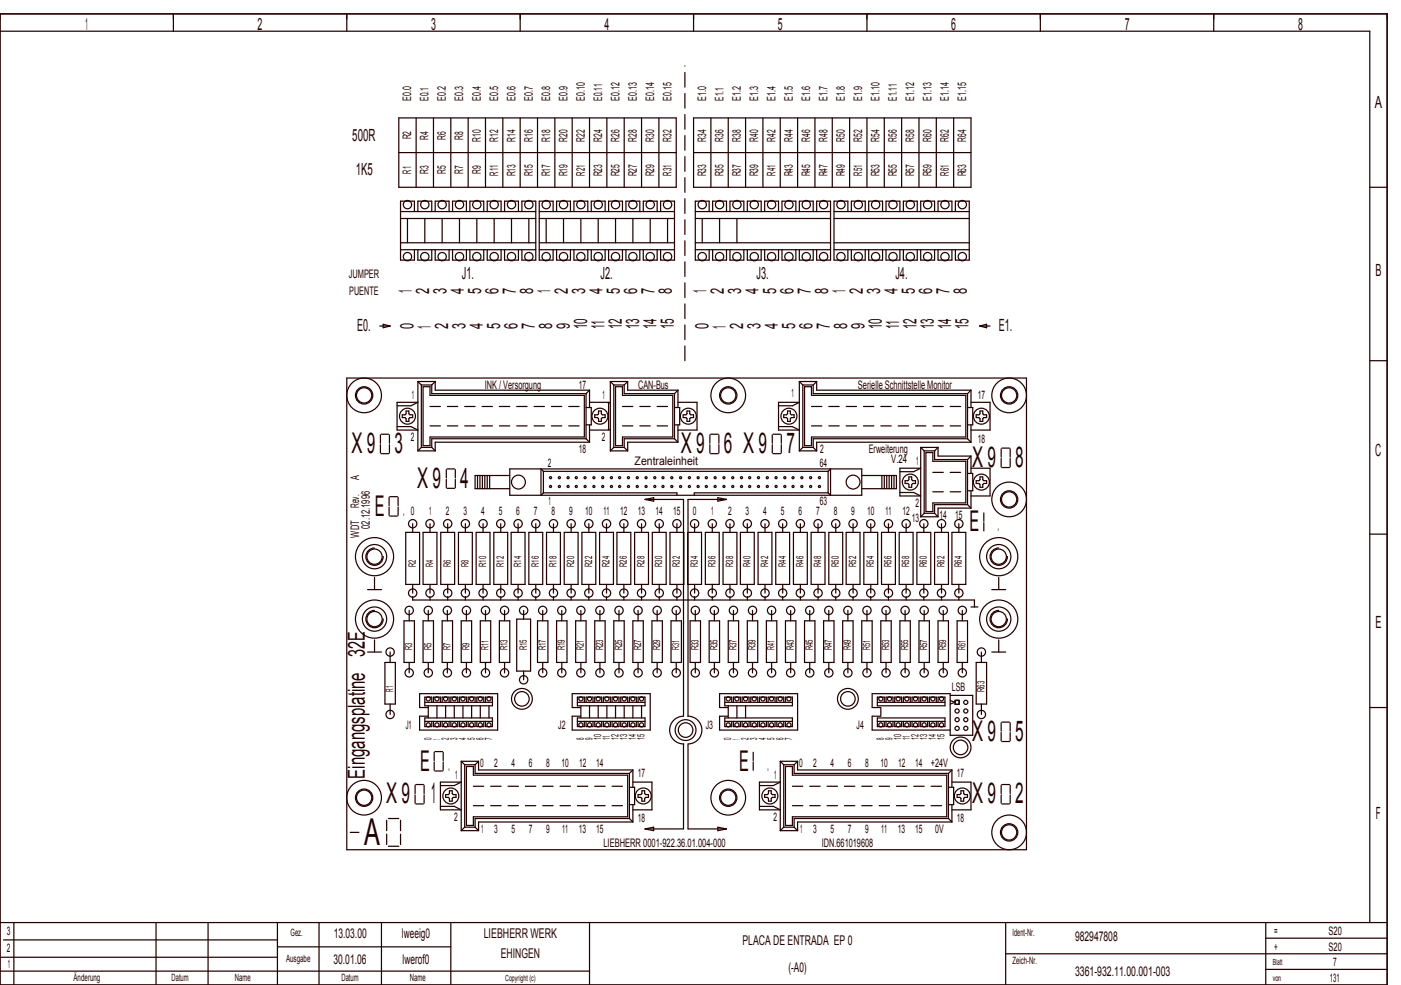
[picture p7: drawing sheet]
<svg xmlns="http://www.w3.org/2000/svg" width="404mm" height="284mm" viewBox="0 0 404 284" stroke-linecap="round" stroke-linejoin="round" font-family="sans-serif">
<defs><g id="words">
<text font-size="10.7" fill="#240000" x="105" y="243.5">A</text>
<g font-size="8.2" fill="#240000">
<text x="101.3" y="130.7">X9</text>
<text x="113.8" y="130.7">3</text>
<text x="196.3" y="130.7">X9</text>
<text x="208.7" y="130.7">6 X9</text>
<text x="226.8" y="130.7">7</text>
<text x="280.3" y="134.7">X9</text>
<text x="292.8" y="134.7">8</text>
<text x="120.3" y="140.7">X9</text>
<text x="132.7" y="140.7">4</text>
<text x="108.1" y="148.7">E .</text>
<text x="279.6" y="153.2">E .</text>
<text x="280.3" y="213.7">X9</text>
<text x="292.8" y="213.7">5</text>
<text x="121.1" y="222.2">E .</text>
<text x="213.1" y="222.2">E .</text>
<text x="111.3" y="231.7">X9</text>
<text x="124.3" y="231.7">1</text>
<text x="280.3" y="231.7">X9</text>
<text x="292.8" y="231.7">2</text>
</g>
<text font-size="6.8" fill="#240000" x="105.2" y="224.5" transform="rotate(-90 105.2 224.5)">Eingangsplatine 32E</text>
<g font-size="5.3" fill="#240000">
<text x="118.8" y="84.5" transform="rotate(-90 118.8 84.5)">1</text>
<text x="123.8" y="84.8" transform="rotate(-90 123.8 84.8)">2</text>
<text x="128.8" y="84.8" transform="rotate(-90 128.8 84.8)">3</text>
<text x="133.8" y="84.9" transform="rotate(-90 133.8 84.9)">4</text>
<text x="138.8" y="84.8" transform="rotate(-90 138.8 84.8)">5</text>
<text x="143.8" y="84.9" transform="rotate(-90 143.8 84.9)">6</text>
<text x="148.8" y="84.8" transform="rotate(-90 148.8 84.8)">7</text>
<text x="153.8" y="84.8" transform="rotate(-90 153.8 84.8)">8</text>
<text x="158.8" y="84.5" transform="rotate(-90 158.8 84.5)">1</text>
<text x="163.8" y="84.8" transform="rotate(-90 163.8 84.8)">2</text>
<text x="168.8" y="84.8" transform="rotate(-90 168.8 84.8)">3</text>
<text x="173.8" y="84.9" transform="rotate(-90 173.8 84.9)">4</text>
<text x="178.8" y="84.8" transform="rotate(-90 178.8 84.8)">5</text>
<text x="183.8" y="84.9" transform="rotate(-90 183.8 84.9)">6</text>
<text x="188.8" y="84.8" transform="rotate(-90 188.8 84.8)">7</text>
<text x="193.8" y="84.8" transform="rotate(-90 193.8 84.8)">8</text>
<text x="203.8" y="84.5" transform="rotate(-90 203.8 84.5)">1</text>
<text x="208.8" y="84.8" transform="rotate(-90 208.8 84.8)">2</text>
<text x="213.8" y="84.8" transform="rotate(-90 213.8 84.8)">3</text>
<text x="218.8" y="84.9" transform="rotate(-90 218.8 84.9)">4</text>
<text x="223.8" y="84.8" transform="rotate(-90 223.8 84.8)">5</text>
<text x="228.8" y="84.9" transform="rotate(-90 228.8 84.9)">6</text>
<text x="233.8" y="84.8" transform="rotate(-90 233.8 84.8)">7</text>
<text x="238.8" y="84.8" transform="rotate(-90 238.8 84.8)">8</text>
<text x="243.8" y="84.5" transform="rotate(-90 243.8 84.5)">1</text>
<text x="248.8" y="84.8" transform="rotate(-90 248.8 84.8)">2</text>
<text x="253.8" y="84.8" transform="rotate(-90 253.8 84.8)">3</text>
<text x="258.8" y="84.9" transform="rotate(-90 258.8 84.9)">4</text>
<text x="263.8" y="84.8" transform="rotate(-90 263.8 84.8)">5</text>
<text x="268.8" y="84.9" transform="rotate(-90 268.8 84.9)">6</text>
<text x="273.8" y="84.8" transform="rotate(-90 273.8 84.8)">7</text>
<text x="278.8" y="84.8" transform="rotate(-90 278.8 84.8)">8</text>
<text x="119.3" y="95" transform="rotate(-90 119.3 95)">0</text>
<text x="124.3" y="95" transform="rotate(-90 124.3 95)">1</text>
<text x="129.3" y="95" transform="rotate(-90 129.3 95)">2</text>
<text x="134.3" y="95" transform="rotate(-90 134.3 95)">3</text>
<text x="139.3" y="95" transform="rotate(-90 139.3 95)">4</text>
<text x="144.3" y="95" transform="rotate(-90 144.3 95)">5</text>
<text x="149.3" y="95" transform="rotate(-90 149.3 95)">6</text>
<text x="154.3" y="95" transform="rotate(-90 154.3 95)">7</text>
<text x="159.3" y="95" transform="rotate(-90 159.3 95)">8</text>
<text x="164.3" y="95" transform="rotate(-90 164.3 95)">9</text>
<text x="169.3" y="95" transform="rotate(-90 169.3 95)">10</text>
<text x="174.3" y="95" transform="rotate(-90 174.3 95)">11</text>
<text x="179.3" y="95" transform="rotate(-90 179.3 95)">12</text>
<text x="184.3" y="95" transform="rotate(-90 184.3 95)">13</text>
<text x="189.3" y="95" transform="rotate(-90 189.3 95)">14</text>
<text x="194.3" y="95" transform="rotate(-90 194.3 95)">15</text>
<text x="204.3" y="95" transform="rotate(-90 204.3 95)">0</text>
<text x="209.3" y="95" transform="rotate(-90 209.3 95)">1</text>
<text x="214.3" y="95" transform="rotate(-90 214.3 95)">2</text>
<text x="219.3" y="95" transform="rotate(-90 219.3 95)">3</text>
<text x="224.3" y="95" transform="rotate(-90 224.3 95)">4</text>
<text x="229.3" y="95" transform="rotate(-90 229.3 95)">5</text>
<text x="234.3" y="95" transform="rotate(-90 234.3 95)">6</text>
<text x="239.3" y="95" transform="rotate(-90 239.3 95)">7</text>
<text x="244.3" y="95" transform="rotate(-90 244.3 95)">8</text>
<text x="249.3" y="95" transform="rotate(-90 249.3 95)">9</text>
<text x="254.3" y="95" transform="rotate(-90 254.3 95)">10</text>
<text x="259.3" y="95" transform="rotate(-90 259.3 95)">11</text>
<text x="264.3" y="95" transform="rotate(-90 264.3 95)">12</text>
<text x="269.3" y="95" transform="rotate(-90 269.3 95)">13</text>
<text x="274.3" y="95" transform="rotate(-90 274.3 95)">14</text>
<text x="279.3" y="95" transform="rotate(-90 279.3 95)">15</text>
</g>
<g font-size="4.8" fill="#240000">
<text x="24.6" y="8.6">1</text>
<text x="74.3" y="8.6">2</text>
<text x="124.3" y="8.6">3</text>
<text x="174.3" y="8.6">4</text>
<text x="224.3" y="8.6">5</text>
<text x="274.3" y="8.6">6</text>
<text x="324.3" y="8.6">7</text>
<text x="374.3" y="8.6">8</text>
<text x="396.5" y="31.1">A</text>
<text x="101.6" y="40.6">500R</text>
<text x="102.6" y="50.6">1K5</text>
<text x="133.2" y="80.6">J1.</text>
<text x="173.2" y="80.6">J2.</text>
<text x="218.2" y="80.6">J3.</text>
<text x="258.2" y="80.6">J4.</text>
<text x="396.7" y="79.6">B</text>
<text x="103" y="95.6">E0.</text>
<text x="288" y="95.6">E1.</text>
<text x="396.6" y="131.6">C</text>
<text x="396.7" y="181.1">E</text>
<text x="396.8" y="236.1">F</text>
</g>
<g font-size="3.9" fill="#240000">
<text x="96.2" y="270.3">13.03.00</text>
<text x="115.9" y="270.3">lweeig0</text>
<text x="139.5" y="270.3">LIEBHERR WERK</text>
<text x="214.1" y="272.3">PLACA DE ENTRADA EP 0</text>
<text x="310" y="271.3">982947808</text>
<text x="96.2" y="277.8">30.01.06</text>
<text x="116.1" y="277.8">lwerof0</text>
<text x="144.4" y="276.3">EHINGEN</text>
<text x="227.3" y="280.3">(­A0)</text>
<text x="310" y="281.3">3361­932.11.00.001­003</text>
</g>
<g font-size="3.4" fill="#240000">
<text x="118.6" y="29" transform="rotate(-90 118.6 29)">E0.0</text>
<text x="123.6" y="29" transform="rotate(-90 123.6 29)">E0.1</text>
<text x="128.6" y="29" transform="rotate(-90 128.6 29)">E0.2</text>
<text x="133.6" y="29" transform="rotate(-90 133.6 29)">E0.3</text>
<text x="138.6" y="29" transform="rotate(-90 138.6 29)">E0.4</text>
<text x="143.6" y="29" transform="rotate(-90 143.6 29)">E0.5</text>
<text x="148.6" y="29" transform="rotate(-90 148.6 29)">E0.6</text>
<text x="153.6" y="29" transform="rotate(-90 153.6 29)">E0.7</text>
<text x="158.6" y="29" transform="rotate(-90 158.6 29)">E0.8</text>
<text x="163.6" y="29" transform="rotate(-90 163.6 29)">E0.9</text>
<text x="168.6" y="29" transform="rotate(-90 168.6 29)">E0.10</text>
<text x="173.6" y="29" transform="rotate(-90 173.6 29)">E0.11</text>
<text x="178.6" y="29" transform="rotate(-90 178.6 29)">E0.12</text>
<text x="183.6" y="29" transform="rotate(-90 183.6 29)">E0.13</text>
<text x="188.6" y="29" transform="rotate(-90 188.6 29)">E0.14</text>
<text x="193.6" y="29" transform="rotate(-90 193.6 29)">E0.15</text>
<text x="203.6" y="29" transform="rotate(-90 203.6 29)">E1.0</text>
<text x="208.6" y="29" transform="rotate(-90 208.6 29)">E1.1</text>
<text x="213.6" y="29" transform="rotate(-90 213.6 29)">E1.2</text>
<text x="218.6" y="29" transform="rotate(-90 218.6 29)">E1.3</text>
<text x="223.6" y="29" transform="rotate(-90 223.6 29)">E1.4</text>
<text x="228.6" y="29" transform="rotate(-90 228.6 29)">E1.5</text>
<text x="233.6" y="29" transform="rotate(-90 233.6 29)">E1.6</text>
<text x="238.6" y="29" transform="rotate(-90 238.6 29)">E1.7</text>
<text x="243.6" y="29" transform="rotate(-90 243.6 29)">E1.8</text>
<text x="248.6" y="29" transform="rotate(-90 248.6 29)">E1.9</text>
<text x="253.6" y="29" transform="rotate(-90 253.6 29)">E1.10</text>
<text x="258.6" y="29" transform="rotate(-90 258.6 29)">E1.11</text>
<text x="263.6" y="29" transform="rotate(-90 263.6 29)">E1.12</text>
<text x="268.6" y="29" transform="rotate(-90 268.6 29)">E1.13</text>
<text x="273.6" y="29" transform="rotate(-90 273.6 29)">E1.14</text>
<text x="278.6" y="29" transform="rotate(-90 278.6 29)">E1.15</text>
<text x="118.6" y="40.2" transform="rotate(-90 118.6 40.2)">R2</text>
<text x="123.6" y="40.2" transform="rotate(-90 123.6 40.2)">R4</text>
<text x="128.6" y="40.2" transform="rotate(-90 128.6 40.2)">R6</text>
<text x="133.6" y="40.2" transform="rotate(-90 133.6 40.2)">R8</text>
<text x="138.6" y="40.8" transform="rotate(-90 138.6 40.8)">R10</text>
<text x="143.6" y="40.8" transform="rotate(-90 143.6 40.8)">R12</text>
<text x="148.6" y="40.8" transform="rotate(-90 148.6 40.8)">R14</text>
<text x="153.6" y="40.8" transform="rotate(-90 153.6 40.8)">R16</text>
<text x="158.6" y="40.8" transform="rotate(-90 158.6 40.8)">R18</text>
<text x="163.6" y="40.8" transform="rotate(-90 163.6 40.8)">R20</text>
<text x="168.6" y="40.8" transform="rotate(-90 168.6 40.8)">R22</text>
<text x="173.6" y="40.8" transform="rotate(-90 173.6 40.8)">R24</text>
<text x="178.6" y="40.8" transform="rotate(-90 178.6 40.8)">R26</text>
<text x="183.6" y="40.8" transform="rotate(-90 183.6 40.8)">R28</text>
<text x="188.6" y="40.8" transform="rotate(-90 188.6 40.8)">R30</text>
<text x="193.6" y="40.8" transform="rotate(-90 193.6 40.8)">R32</text>
<text x="203.6" y="40.8" transform="rotate(-90 203.6 40.8)">R34</text>
<text x="208.6" y="40.8" transform="rotate(-90 208.6 40.8)">R36</text>
<text x="213.6" y="40.8" transform="rotate(-90 213.6 40.8)">R38</text>
<text x="218.6" y="40.8" transform="rotate(-90 218.6 40.8)">R40</text>
<text x="223.6" y="40.8" transform="rotate(-90 223.6 40.8)">R42</text>
<text x="228.6" y="40.8" transform="rotate(-90 228.6 40.8)">R44</text>
<text x="233.6" y="40.8" transform="rotate(-90 233.6 40.8)">R46</text>
<text x="238.6" y="40.8" transform="rotate(-90 238.6 40.8)">R48</text>
<text x="243.6" y="40.8" transform="rotate(-90 243.6 40.8)">R50</text>
<text x="248.6" y="40.8" transform="rotate(-90 248.6 40.8)">R52</text>
<text x="253.6" y="40.8" transform="rotate(-90 253.6 40.8)">R54</text>
<text x="258.6" y="40.8" transform="rotate(-90 258.6 40.8)">R56</text>
<text x="263.6" y="40.8" transform="rotate(-90 263.6 40.8)">R58</text>
<text x="268.6" y="40.8" transform="rotate(-90 268.6 40.8)">R60</text>
<text x="273.6" y="40.8" transform="rotate(-90 273.6 40.8)">R62</text>
<text x="278.6" y="40.8" transform="rotate(-90 278.6 40.8)">R64</text>
<text x="118.6" y="50.1" transform="rotate(-90 118.6 50.1)">R1</text>
<text x="123.6" y="50.2" transform="rotate(-90 123.6 50.2)">R3</text>
<text x="128.6" y="50.2" transform="rotate(-90 128.6 50.2)">R5</text>
<text x="133.6" y="50.2" transform="rotate(-90 133.6 50.2)">R7</text>
<text x="138.6" y="50.2" transform="rotate(-90 138.6 50.2)">R9</text>
<text x="143.6" y="50.7" transform="rotate(-90 143.6 50.7)">R11</text>
<text x="148.6" y="50.8" transform="rotate(-90 148.6 50.8)">R13</text>
<text x="153.6" y="50.8" transform="rotate(-90 153.6 50.8)">R15</text>
<text x="158.6" y="50.8" transform="rotate(-90 158.6 50.8)">R17</text>
<text x="163.6" y="50.8" transform="rotate(-90 163.6 50.8)">R19</text>
<text x="168.6" y="50.7" transform="rotate(-90 168.6 50.7)">R21</text>
<text x="173.6" y="50.8" transform="rotate(-90 173.6 50.8)">R23</text>
<text x="178.6" y="50.8" transform="rotate(-90 178.6 50.8)">R25</text>
<text x="183.6" y="50.8" transform="rotate(-90 183.6 50.8)">R27</text>
<text x="188.6" y="50.8" transform="rotate(-90 188.6 50.8)">R29</text>
<text x="193.6" y="50.7" transform="rotate(-90 193.6 50.7)">R31</text>
<text x="203.6" y="50.8" transform="rotate(-90 203.6 50.8)">R33</text>
<text x="208.6" y="50.8" transform="rotate(-90 208.6 50.8)">R35</text>
<text x="213.6" y="50.8" transform="rotate(-90 213.6 50.8)">R37</text>
<text x="218.6" y="50.8" transform="rotate(-90 218.6 50.8)">R39</text>
<text x="223.6" y="50.7" transform="rotate(-90 223.6 50.7)">R41</text>
<text x="228.6" y="50.8" transform="rotate(-90 228.6 50.8)">R43</text>
<text x="233.6" y="50.8" transform="rotate(-90 233.6 50.8)">R45</text>
<text x="238.6" y="50.8" transform="rotate(-90 238.6 50.8)">R47</text>
<text x="243.6" y="50.8" transform="rotate(-90 243.6 50.8)">R49</text>
<text x="248.6" y="50.7" transform="rotate(-90 248.6 50.7)">R51</text>
<text x="253.6" y="50.8" transform="rotate(-90 253.6 50.8)">R53</text>
<text x="258.6" y="50.8" transform="rotate(-90 258.6 50.8)">R55</text>
<text x="263.6" y="50.8" transform="rotate(-90 263.6 50.8)">R57</text>
<text x="268.6" y="50.8" transform="rotate(-90 268.6 50.8)">R59</text>
<text x="273.6" y="50.7" transform="rotate(-90 273.6 50.7)">R61</text>
<text x="278.6" y="50.8" transform="rotate(-90 278.6 50.8)">R63</text>
<text x="100.6" y="80.1">JUMPER</text>
<text x="100.7" y="85.1">PUENTE</text>
<text x="139.8" y="112.1">INK / Versorgung</text>
<text x="166.9" y="112.1">17</text>
<text x="184" y="112.1">CAN­Bus</text>
<text x="247.4" y="112.1">Serielle Schnittstelle Monitor</text>
<text x="118.7" y="115.1">1</text>
<text x="173.7" y="115.1">1</text>
<text x="228.2" y="114.6">1</text>
<text x="281.9" y="115.1">17</text>
<text x="118.5" y="127.1">2</text>
<text x="166.9" y="130.6">18</text>
<text x="173.5" y="127.1">2</text>
<text x="236.5" y="130.6">2</text>
<text x="250.5" y="130.6">Erweiterung</text>
<text x="281.9" y="127.6">18</text>
<text x="158" y="134.6">2</text>
<text x="183" y="134.1">Zentraleinheit</text>
<text x="236.4" y="134.6">64</text>
<text x="257" y="133.6">V.24</text>
<text x="264.2" y="134.1">1</text>
<text x="103.6" y="138.5" transform="rotate(-90 103.6 138.5)">A</text>
<text x="103.6" y="146.5" transform="rotate(-90 103.6 146.5)">Rev.</text>
<text x="118.5" y="148.6">0</text>
<text x="123.7" y="148.6">1</text>
<text x="128.6" y="148.6">2</text>
<text x="133.7" y="148.6">3</text>
<text x="138.8" y="148.6">4</text>
<text x="143.9" y="148.6">5</text>
<text x="148.9" y="148.6">6</text>
<text x="154" y="148.6">7</text>
<text x="158.2" y="145.6">1</text>
<text x="159.1" y="148.6">8</text>
<text x="164.2" y="148.6">9</text>
<text x="168.7" y="148.6">10</text>
<text x="174" y="148.6">11</text>
<text x="178.9" y="148.6">12</text>
<text x="183.9" y="148.6">13</text>
<text x="189" y="148.6">14</text>
<text x="194.1" y="148.6">15</text>
<text x="199.8" y="148.6">0</text>
<text x="205.1" y="148.6">1</text>
<text x="210" y="148.6">2</text>
<text x="215" y="148.6">3</text>
<text x="220.1" y="148.6">4</text>
<text x="225.2" y="148.6">5</text>
<text x="230.3" y="148.6">6</text>
<text x="235.4" y="148.6">7</text>
<text x="236.4" y="145.6">63</text>
<text x="240.5" y="148.6">8</text>
<text x="245.5" y="148.6">9</text>
<text x="250" y="148.6">10</text>
<text x="255.3" y="148.6">11</text>
<text x="260.3" y="148.6">12</text>
<text x="264" y="146.1">2</text>
<text x="270.9" y="149.6">14</text>
<text x="275.4" y="149.6">15</text>
<text x="103.6" y="155" transform="rotate(-90 103.6 155)">WDT</text>
<text x="106.6" y="152.5" transform="rotate(-90 106.6 152.5)">02.12.1996</text>
<text x="262.9" y="150.6">13</text>
<text x="274.5" y="199.1">LSB</text>
<text x="117" y="210.1">J1</text>
<text x="161" y="210.1">J2</text>
<text x="203.5" y="210.1">J3</text>
<text x="247" y="210.1">J4</text>
<text x="138.5" y="221.1">0</text>
<text x="142.5" y="221.1">2</text>
<text x="147.5" y="221.1">4</text>
<text x="152.5" y="221.1">6</text>
<text x="157.5" y="221.1">8</text>
<text x="161.9" y="221.1">10</text>
<text x="167" y="221.1">12</text>
<text x="171.9" y="221.1">14</text>
<text x="230.5" y="221.1">0</text>
<text x="234.5" y="221.1">2</text>
<text x="239.5" y="221.1">4</text>
<text x="244.5" y="221.1">6</text>
<text x="249.5" y="221.1">8</text>
<text x="253.9" y="221.1">10</text>
<text x="259" y="221.1">12</text>
<text x="263.9" y="221.1">14</text>
<text x="268.4" y="221.1">+24V</text>
<text x="131.2" y="224.6">1</text>
<text x="183.9" y="224.1">17</text>
<text x="223.2" y="224.6">1</text>
<text x="275.9" y="224.1">17</text>
<text x="131" y="236.6">2</text>
<text x="183.9" y="237.1">18</text>
<text x="223" y="236.6">2</text>
<text x="275.9" y="237.1">18</text>
<text x="138.7" y="240.1">1</text>
<text x="142.5" y="240.1">3</text>
<text x="147.5" y="240.1">5</text>
<text x="152.5" y="240.1">7</text>
<text x="157.5" y="240.1">9</text>
<text x="162.1" y="240.1">11</text>
<text x="166.9" y="240.1">13</text>
<text x="171.9" y="240.1">15</text>
<text x="174" y="244.1">LIEBHERR 0001­922.36.01.004­000</text>
<text x="230.7" y="240.1">1</text>
<text x="234.5" y="240.1">3</text>
<text x="237" y="244.1">IDN.661019608</text>
<text x="239.5" y="240.1">5</text>
<text x="244.5" y="240.1">7</text>
<text x="249.5" y="240.1">9</text>
<text x="254.1" y="240.1">11</text>
<text x="258.9" y="240.1">13</text>
<text x="263.9" y="240.1">15</text>
<text x="269.7" y="240.1">0V</text>
<text x="2" y="269.6">3</text>
<text x="367.5" y="269.6">=</text>
<text x="383.1" y="269.6">S20</text>
<text x="2" y="274.6">2</text>
<text x="367.5" y="274.1">+</text>
<text x="383.1" y="274.1">S20</text>
<text x="2.2" y="279.1">1</text>
<text x="384.5" y="278.6">7</text>
<text x="383.5" y="283.1">131</text>
</g>
<g font-size="2.9" fill="#240000">
<text x="119.9" y="163.5" transform="rotate(-90 119.9 163.5)">R2</text>
<text x="124.9" y="163.5" transform="rotate(-90 124.9 163.5)">R4</text>
<text x="130" y="163.5" transform="rotate(-90 130 163.5)">R6</text>
<text x="135.1" y="163.5" transform="rotate(-90 135.1 163.5)">R8</text>
<text x="140.2" y="163.5" transform="rotate(-90 140.2 163.5)">R10</text>
<text x="145.3" y="163.5" transform="rotate(-90 145.3 163.5)">R12</text>
<text x="150.3" y="163.5" transform="rotate(-90 150.3 163.5)">R14</text>
<text x="155.4" y="163.5" transform="rotate(-90 155.4 163.5)">R16</text>
<text x="160.5" y="163.5" transform="rotate(-90 160.5 163.5)">R18</text>
<text x="165.6" y="163.5" transform="rotate(-90 165.6 163.5)">R20</text>
<text x="170.8" y="163.5" transform="rotate(-90 170.8 163.5)">R22</text>
<text x="175.8" y="163.5" transform="rotate(-90 175.8 163.5)">R24</text>
<text x="180.8" y="163.5" transform="rotate(-90 180.8 163.5)">R26</text>
<text x="185.9" y="163.5" transform="rotate(-90 185.9 163.5)">R28</text>
<text x="191" y="163.5" transform="rotate(-90 191 163.5)">R30</text>
<text x="196.1" y="163.5" transform="rotate(-90 196.1 163.5)">R32</text>
<text x="201.2" y="163.5" transform="rotate(-90 201.2 163.5)">R34</text>
<text x="206.3" y="163.5" transform="rotate(-90 206.3 163.5)">R36</text>
<text x="211.4" y="163.5" transform="rotate(-90 211.4 163.5)">R38</text>
<text x="216.4" y="163.5" transform="rotate(-90 216.4 163.5)">R40</text>
<text x="221.5" y="163.5" transform="rotate(-90 221.5 163.5)">R42</text>
<text x="226.6" y="163.5" transform="rotate(-90 226.6 163.5)">R44</text>
<text x="231.7" y="163.5" transform="rotate(-90 231.7 163.5)">R46</text>
<text x="236.8" y="163.5" transform="rotate(-90 236.8 163.5)">R48</text>
<text x="241.9" y="163.5" transform="rotate(-90 241.9 163.5)">R50</text>
<text x="246.9" y="163.5" transform="rotate(-90 246.9 163.5)">R52</text>
<text x="252" y="163.5" transform="rotate(-90 252 163.5)">R54</text>
<text x="257.1" y="163.5" transform="rotate(-90 257.1 163.5)">R56</text>
<text x="262.2" y="163.5" transform="rotate(-90 262.2 163.5)">R58</text>
<text x="267.3" y="163.5" transform="rotate(-90 267.3 163.5)">R60</text>
<text x="272.4" y="163.5" transform="rotate(-90 272.4 163.5)">R62</text>
<text x="277.4" y="163.5" transform="rotate(-90 277.4 163.5)">R64</text>
<text x="118.9" y="187.5" transform="rotate(-90 118.9 187.5)">R3</text>
<text x="124.4" y="187.5" transform="rotate(-90 124.4 187.5)">R5</text>
<text x="129.9" y="187.5" transform="rotate(-90 129.9 187.5)">R7</text>
<text x="135.4" y="187.5" transform="rotate(-90 135.4 187.5)">R9</text>
<text x="140.9" y="187.5" transform="rotate(-90 140.9 187.5)">R11</text>
<text x="146.4" y="187.5" transform="rotate(-90 146.4 187.5)">R13</text>
<text x="151.9" y="187.5" transform="rotate(-90 151.9 187.5)">R15</text>
<text x="157.4" y="187.5" transform="rotate(-90 157.4 187.5)">R17</text>
<text x="162.9" y="187.5" transform="rotate(-90 162.9 187.5)">R19</text>
<text x="168.4" y="187.5" transform="rotate(-90 168.4 187.5)">R21</text>
<text x="173.9" y="187.5" transform="rotate(-90 173.9 187.5)">R23</text>
<text x="179.4" y="187.5" transform="rotate(-90 179.4 187.5)">R25</text>
<text x="184.9" y="187.5" transform="rotate(-90 184.9 187.5)">R27</text>
<text x="190.4" y="187.5" transform="rotate(-90 190.4 187.5)">R29</text>
<text x="195.9" y="187.5" transform="rotate(-90 195.9 187.5)">R31</text>
<text x="201.4" y="187.5" transform="rotate(-90 201.4 187.5)">R33</text>
<text x="206.9" y="187.5" transform="rotate(-90 206.9 187.5)">R35</text>
<text x="212.4" y="187.5" transform="rotate(-90 212.4 187.5)">R37</text>
<text x="217.9" y="187.5" transform="rotate(-90 217.9 187.5)">R39</text>
<text x="223.4" y="187.5" transform="rotate(-90 223.4 187.5)">R41</text>
<text x="228.9" y="187.5" transform="rotate(-90 228.9 187.5)">R43</text>
<text x="234.4" y="187.5" transform="rotate(-90 234.4 187.5)">R45</text>
<text x="239.9" y="187.5" transform="rotate(-90 239.9 187.5)">R47</text>
<text x="245.4" y="187.5" transform="rotate(-90 245.4 187.5)">R49</text>
<text x="250.9" y="187.5" transform="rotate(-90 250.9 187.5)">R51</text>
<text x="256.4" y="187.5" transform="rotate(-90 256.4 187.5)">R53</text>
<text x="261.9" y="187.5" transform="rotate(-90 261.9 187.5)">R55</text>
<text x="267.4" y="187.5" transform="rotate(-90 267.4 187.5)">R57</text>
<text x="272.9" y="187.5" transform="rotate(-90 272.9 187.5)">R59</text>
<text x="278.4" y="187.5" transform="rotate(-90 278.4 187.5)">R61</text>
<text x="113.4" y="199.5" transform="rotate(-90 113.4 199.5)">R1</text>
<text x="283.9" y="199.5" transform="rotate(-90 283.9 199.5)">R63</text>
<text x="124.4" y="213.5" transform="rotate(-90 124.4 213.5)">0</text>
<text x="126.9" y="213.5" transform="rotate(-90 126.9 213.5)">1</text>
<text x="129.4" y="213.5" transform="rotate(-90 129.4 213.5)">2</text>
<text x="131.9" y="213.5" transform="rotate(-90 131.9 213.5)">3</text>
<text x="134.4" y="213.5" transform="rotate(-90 134.4 213.5)">4</text>
<text x="136.9" y="213.5" transform="rotate(-90 136.9 213.5)">5</text>
<text x="139.4" y="213.5" transform="rotate(-90 139.4 213.5)">6</text>
<text x="141.9" y="213.5" transform="rotate(-90 141.9 213.5)">7</text>
<text x="168.4" y="213.5" transform="rotate(-90 168.4 213.5)">8</text>
<text x="170.9" y="213.5" transform="rotate(-90 170.9 213.5)">9</text>
<text x="173.4" y="213.5" transform="rotate(-90 173.4 213.5)">10</text>
<text x="175.9" y="213.5" transform="rotate(-90 175.9 213.5)">11</text>
<text x="178.4" y="213.5" transform="rotate(-90 178.4 213.5)">12</text>
<text x="180.9" y="213.5" transform="rotate(-90 180.9 213.5)">13</text>
<text x="183.4" y="213.5" transform="rotate(-90 183.4 213.5)">14</text>
<text x="185.9" y="213.5" transform="rotate(-90 185.9 213.5)">15</text>
<text x="210.9" y="213.5" transform="rotate(-90 210.9 213.5)">0</text>
<text x="213.4" y="213.5" transform="rotate(-90 213.4 213.5)">1</text>
<text x="215.9" y="213.5" transform="rotate(-90 215.9 213.5)">2</text>
<text x="218.4" y="213.5" transform="rotate(-90 218.4 213.5)">3</text>
<text x="220.9" y="213.5" transform="rotate(-90 220.9 213.5)">4</text>
<text x="223.4" y="213.5" transform="rotate(-90 223.4 213.5)">5</text>
<text x="225.9" y="213.5" transform="rotate(-90 225.9 213.5)">6</text>
<text x="228.4" y="213.5" transform="rotate(-90 228.4 213.5)">7</text>
<text x="254.9" y="213.5" transform="rotate(-90 254.9 213.5)">8</text>
<text x="257.4" y="213.5" transform="rotate(-90 257.4 213.5)">9</text>
<text x="259.9" y="213.5" transform="rotate(-90 259.9 213.5)">10</text>
<text x="262.4" y="213.5" transform="rotate(-90 262.4 213.5)">11</text>
<text x="264.9" y="213.5" transform="rotate(-90 264.9 213.5)">12</text>
<text x="267.4" y="213.5" transform="rotate(-90 267.4 213.5)">13</text>
<text x="269.9" y="213.5" transform="rotate(-90 269.9 213.5)">14</text>
<text x="272.4" y="213.5" transform="rotate(-90 272.4 213.5)">15</text>
<text x="83.8" y="269.9">Gez.</text>
<text x="292" y="269.9">Ident­Nr.</text>
<text x="82.5" y="277.4">Ausgabe</text>
<text x="292" y="277.9">Zeich­Nr.</text>
<text x="21.2" y="282.9">Änderung</text>
<text x="49.5" y="282.9">Datum</text>
<text x="67.7" y="282.9">Name</text>
<text x="98.5" y="282.9">Datum</text>
<text x="118.2" y="282.9">Name</text>
</g>
<g font-size="2.4" fill="#240000">
<text x="367" y="278.3">Blatt</text>
<text x="145.7" y="282.8">Copyright (c)</text>
<text x="367" y="282.8">von</text>
</g>
</g></defs>
<g fill="none" stroke="#240000" stroke-width=".35">
<path d="M0 4h400v280h-400zM0 9h395v257M50 4v5M100 4v5M150 4v5M200 4v5M250 4v5M300 4v5M350 4v5M115 34h80v20h-80zM120 34v20M125 34v20"/>
<path d="M130 34v20M135 34v20M140 34v20M145 34v20M150 34v20M155 34v20M160 34v20M165 34v20M170 34v20M175 34v20M180 34v20M185 34v20"/>
<path d="M190 34v20M200 34h80v20h-80zM205 34v20M210 34v20M215 34v20M220 34v20M225 34v20M230 34v20M235 34v20M240 34v20M245 34v20M250 34v20"/>
<path d="M255 34v20M260 34v20M265 34v20M270 34v20M275 34v20M115 44h80M200 44h80M395 54h5M115.5 72h39M115.5 70h39M115.5 63h39M115.5 61h39"/>
<path d="M117.5 63v7M119.5 61v-3h-4v17h4v-3M120.5 61v-3h4v3M120.5 72v3h4v-3M122.5 63v7M125.5 61v-3h4v3M125.5 72v3h4v-3M127.5 63v7M130.5 61v-3h4v3M130.5 72v3h4v-3M132.5 63v7M135.5 61v-3h4v3"/>
<path d="M135.5 72v3h4v-3M137.5 63v7M140.5 61v-3h4v3M140.5 72v3h4v-3M142.5 63v7M145.5 61v-3h4v3M145.5 72v3h4v-3M147.5 63v7M150.5 61v-3h4v17h-4v-3M152.5 63v7M155.5 72h39M155.5 70h39"/>
<path d="M155.5 63h39M155.5 61h39M157.5 63v7M159.5 61v-3h-4v17h4v-3M160.5 61v-3h4v3M160.5 72v3h4v-3M162.5 63v7M165.5 61v-3h4v3M165.5 72v3h4v-3M167.5 63v7M170.5 61v-3h4v3M170.5 72v3h4v-3"/>
<path d="M172.5 63v7M175.5 61v-3h4v3M175.5 72v3h4v-3M177.5 63v7M180.5 61v-3h4v3M180.5 72v3h4v-3M182.5 63v7M185.5 61v-3h4v3M185.5 72v3h4v-3M187.5 63v7M190.5 61v-3h4v17h-4v-3M192.5 63v7"/>
<path d="M200.5 72h39M200.5 70h39M200.5 63h39M200.5 61h39M202.5 63v7M204.5 61v-3h-4v17h4v-3M205.5 61v-3h4v3M205.5 72v3h4v-3M207.5 63v7M210.5 61v-3h4v3M210.5 72v3h4v-3M212.5 63v7"/>
<path d="M215.5 61v-3h4v3M215.5 72v3h4v-3M220.5 61v-3h4v3M220.5 72v3h4v-3M225.5 61v-3h4v3M225.5 72v3h4v-3M230.5 61v-3h4v3M230.5 72v3h4v-3M235.5 61v-3h4v17h-4v-3M240.5 72h39M240.5 70h39M240.5 63h39"/>
<path d="M240.5 61h39M244.5 61v-3h-4v17h4v-3M245.5 61v-3h4v3M245.5 72v3h4v-3M250.5 61v-3h4v3M250.5 72v3h4v-3M255.5 61v-3h4v3M255.5 72v3h4v-3M260.5 61v-3h4v3M260.5 72v3h4v-3M265.5 61v-3h4v3M265.5 72v3h4v-3"/>
<path d="M270.5 61v-3h4v3M270.5 72v3h4v-3M275.5 61v-3h4v17h-4v-3M109.5 94h3M110.5 93.5l2 .5-2 .5zM282.5 94h3M282.5 94l2-.5v1zM100 109h196v136h-196zM114.5 117h4l2-1h-6v8h6l-2-1h-4M117.1 118.5h.8v.8l.3 .3h.8v.8h-.8l-.3 .3v.8h-.8v-.8l-.3-.3h-.8v-.8h.8l.3-.3zM120.5 110v20M120.5 110h5"/>
<path d="M120.5 110l1 1M121.5 111v18M121.5 111h3M122 111.5h2v2.5h44.5v12h-44.5v2.5h-2zM124 117.2h3M124.5 111v2.5h44.5M125.5 110v2.5h44.5M125.5 110l-1 1M129 117.2h3M134 117.2h3M139 117.2h3M144 117.2h3"/>
<path d="M149 117.2h3M154 117.2h3M159 117.2h3M164 117.2h3M169 113.5v13M169 117.5h1.5v5h-1.5M170 112.5v5M170 116h5.5v8h-5.5M170 112.5l-1 1M172.6 118.5h.8v.8l.3 .3h.8v.8h-.8l-.3 .3v.8h-.8v-.8l-.3-.3h-.8v-.8h.8l.3-.3zM176 110v20M176 110h5"/>
<path d="M176 116l-.6 .3M176 110l1 1M177 111v18M177 111h3M177.5 111.5h2v2.5h14.5v12h-14.5v2.5h-2zM179.5 117.2h3M180 111v2.5h14.5M181 110v2.5h14.5M181 110l-1 1M184.5 117.2h3M189.5 117.2h3M194.5 113.5v13"/>
<path d="M194.5 117.5h1.5v5h-1.5M195.5 112.5v5M195.5 116h5.5v8h-5.5M195.5 112.5l-1 1M198.1 118.5h.8v.8l.3 .3h.8v.8h-.8l-.3 .3v.8h-.8v-.8l-.3-.3h-.8v-.8h.8l.3-.3zM224.5 117h4l2-1h-6v8h6l-2-1h-4M227.1 118.5h.8v.8l.3 .3h.8v.8h-.8l-.3 .3v.8h-.8v-.8l-.3-.3h-.8v-.8h.8l.3-.3zM230.5 110v20M230.5 110h5M230.5 110l1 1M231.5 111v18M231.5 111h3"/>
<path d="M232 111.5h2v2.5h44.5v12h-44.5v2.5h-2zM234 117.2h3M234.5 111v2.5h44.5M235.5 110v2.5h44.5M235.5 110l-1 1M239 117.2h3M244 117.2h3M249 117.2h3M254 117.2h3M259 117.2h3M264 117.2h3M269 117.2h3"/>
<path d="M274 117.2h3M279 113.5v13M279 117.5h1.5v5h-1.5M280 112.5v5M280 116h5.5v8h-5.5M280 112.5l-1 1M282.6 118.5h.8v.8l.3 .3h.8v.8h-.8l-.3 .3v.8h-.8v-.8l-.3-.3h-.8v-.8h.8l.3-.3zM395 104h5M109.7 125.4v2.4M109.7 128.2v2.4M109.9 130.8h2.2M109.9 125.2h2.2"/>
<path d="M112.3 125.4v2.4M112.3 128.2v2.4M120.5 130h5M121.5 129h3M121.5 129l-1 1M124 122.8h3M124.5 129l1 1M128.7 135.4v2.4M128.7 138.2v2.4M128.9 135.2h2.2M129 122.8h3M131.3 135.4v2.4"/>
<path d="M131.3 138.2v2.4M134 122.8h3M137.7 137.1v3.8M138.4 137.1v3.8M139 122.8h3M139.1 137.1v3.8M139.8 137.1v3.8M140.5 137.1v3.8M141.2 137.1v3.8M144 122.8h3M147 135.2h101.5v7.6h-101.5zM147 137.1h-10v3.8h10"/>
<path d="M149 122.8h3M154 122.8h3M156.7 135.9l-.7-.7v7.6l.7-.7M156.7 135.9v6.2M156.7 135.9h82.1M159 122.8h3M164 122.8h3M169 126.5h-44.5v2.5M169 126.5l1 1M170 127.5h-44.5v2.5M170 122.5v5M175.4 123.7l.6 .3"/>
<path d="M176 130h5M177 129h3M177 129l-1 1M179.5 122.8h3M180 129l1 1M184.5 122.8h3M189.5 122.8h3M194.5 126.5h-14.5v2.5M194.5 126.5l1 1M195.5 127.5h-14.5v2.5M195.5 122.5v5M204.7 125.4v2.4"/>
<path d="M204.7 128.2v2.4M204.9 130.8h2.2M204.9 125.2h2.2M207.3 125.4v2.4M207.3 128.2v2.4M222.7 125.4v2.4M222.7 128.2v2.4M222.9 130.8h2.2M222.9 125.2h2.2M225.3 125.4v2.4M225.3 128.2v2.4M230.5 130h5"/>
<path d="M231.5 129h3M231.5 129l-1 1M234 122.8h3M234.5 129l1 1M238.8 135.9v6.2M238.8 135.9l.7-.7v7.6l-.7-.7M239 122.8h3M244 122.8h3M248.5 137.1h10v3.8h-10M249 122.8h3M254 122.8h3M254.3 137.1v3.8"/>
<path d="M255 137.1v3.8M255.7 137.1v3.8M256.4 137.1v3.8M257.1 137.1v3.8M257.8 137.1v3.8M259 122.8h3M259.5 136h4l2-1h-6v8h6l-2-1h-4M262.1 137.5h.8v.8l.3 .3h.8v.8h-.8l-.3 .3v.8h-.8v-.8l-.3-.3h-.8v-.8h.8l.3-.3zM264 122.8h3M265.5 129v20M265.5 129h5M265.5 129l1 1"/>
<path d="M266.5 130v18M266.5 130h3M267 130.5h2v2.5h9.5v12h-9.5v2.5h-2zM269 136.2h3M269 122.8h3M269.5 130v2.5h9.5M270.5 129v2.5h9.5M270.5 129l-1 1M274 136.2h3M274 122.8h3M279 132.5v13M279 126.5h-44.5v2.5"/>
<path d="M279 136.5h1.5v5h-1.5M279 126.5l1 1M280 127.5h-44.5v2.5M280 122.5v5M280 131.5v5M280 135h5.5v8h-5.5M280 131.5l-1 1M281.5 138.6h.8l.3-.3v-.8h.8v.8l.3 .3h.8v.8h-.8l-.3 .3v.8h-.8v-.8l-.3-.3h-.8zM288.7 129.4v2.4M288.7 132.2v2.4M288.9 134.8h2.2M288.9 129.2h2.2"/>
<path d="M291.3 129.4v2.4M291.3 132.2v2.4M108 158a2.5 2.5 0 0 0-2.5 2.5 2.5 2.5 0 0 0 2.5 2.5 2.5 2.5 0 0 0 2.5-2.5M112.2 143.4v2.4M112.2 146.2v2.4M112.4 148.8h2.2M112.4 143.2h2.2M114.8 143.4v2.4M114.8 146.2v2.4M117 153.5h4v15h-4zM119 151v2.5M122 153.5h4v15h-4z"/>
<path d="M124 151v2.5M127.1 153.5h4v15h-4zM128.9 140.8h2.2M129.1 151v2.5M132.2 153.5h4v15h-4zM134.2 151v2.5M137.3 153.5h4v15h-4zM139.3 151v2.5M142.4 153.5h4v15h-4zM144.4 151v2.5M147.4 153.5h4v15h-4zM149.4 151v2.5"/>
<path d="M152.5 153.5h4v15h-4zM154.5 151v2.5M156.7 142.1h38.5v.7M157.6 153.5h4v15h-4zM159.6 151v2.5M162.7 153.5h4v15h-4zM164.7 151v2.5M167.8 153.5h4v15h-4zM169.8 151v2.5M172.9 153.5h4v15h-4zM174.9 151v2.5M177.9 153.5h4v15h-4z"/>
<path d="M179.9 151v2.5M183 153.5h4v15h-4zM185 151v2.5M186 144l2.5-.5v1zM186 144h11.1v62.5M188.1 153.5h4v15h-4zM190.1 151v2.5M193.2 153.5h4v15h-4zM195.2 151v2.5M198.3 153.5h4v15h-4zM200.3 151v2.5M203.4 153.5h4v15h-4z"/>
<path d="M205.4 151v2.5M207 143.5l2.5 .5-2.5 .5zM208.5 153.5h4v15h-4zM209.5 144h-11.1v62.5M210.5 151v2.5M213.5 153.5h4v15h-4zM215.5 151v2.5M218.6 153.5h4v15h-4zM220.6 151v2.5M223.7 153.5h4v15h-4zM225.7 151v2.5M228.8 153.5h4v15h-4z"/>
<path d="M230.8 151v2.5M233.9 153.5h4v15h-4zM235.9 151v2.5M238.8 142.1h-38.6v.7M239 153.5h4v15h-4zM241 151v2.5M244 153.5h4v15h-4zM246 151v2.5M249.1 153.5h4v15h-4zM251.1 151v2.5M254.2 153.5h4v15h-4zM256.2 151v2.5"/>
<path d="M259.3 153.5h4v15h-4zM261.3 151v2.5M264.4 153.5h4v15h-4zM265.5 149h5M266.4 151v2.5M266.5 148h3M266.5 148l-1 1M269 141.8h3M269.5 153.5h4v15h-4zM269.5 148l1 1M271.5 151v2.5M274 141.8h3"/>
<path d="M274.5 153.5h4v15h-4zM276.5 151v2.5M279 145.5h-9.5v2.5M279 145.5l1 1M280 146.5h-9.5v2.5M280 141.5v5M283.7 147.9v2.4M283.7 150.7v2.4M288 158a2.5 2.5 0 0 0-2.5 2.5 2.5 2.5 0 0 0 2.5 2.5 2.5 2.5 0 0 0 2.5-2.5M395 154h5M106 170h4M108 176a2.5 2.5 0 0 0-2.5 2.5 2.5 2.5 0 0 0 2.5 2.5 2.5 2.5 0 0 0 2.5-2.5"/>
<path d="M108 166.5v3.5M116.5 179h3v12h-3zM118 176v3M119 168.5v2.5M119 172v1h162v2M122 179h3v12h-3zM123.5 176v3M124 168.5v2.5M124 172v1M127.5 179h3v12h-3zM129 176v3M129.1 168.5v2.5"/>
<path d="M129.1 172v1M133 179h3v12h-3zM134.2 168.5v2.5M134.2 172v1M134.5 176v3M138.5 179h3v12h-3zM139.3 168.5v2.5M139.3 172v1M140 176v3M144 179h3v12h-3zM144.4 168.5v2.5M144.4 172v1"/>
<path d="M145.5 176v3M149 178.5h4v15h-4zM149.4 168.5v2.5M149.4 172v1M151 176v2.5M154.5 168.5v2.5M154.5 172v1M155 179h3v12h-3zM156.5 176v3M159.6 168.5v2.5M159.6 172v1M160.5 179h3v12h-3z"/>
<path d="M162 176v3M164.7 168.5v2.5M164.7 172v1M166 179h3v12h-3zM167.5 176v3M169.8 168.5v2.5M169.8 172v1M171.5 179h3v12h-3zM173 176v3M174.9 168.5v2.5M174.9 172v1M177 179h3v12h-3z"/>
<path d="M178.5 176v3M179.9 168.5v2.5M179.9 172v1M182.5 179h3v12h-3zM184 176v3M185 168.5v2.5M185 172v1M188 179h3v12h-3zM189.5 176v3M190.1 168.5v2.5M190.1 172v1M193.5 179h3v12h-3z"/>
<path d="M195 176v3M195.2 168.5v2.5M195.2 172v1M199 179h3v12h-3zM200.3 168.5v2.5M200.3 172v1M200.5 176v3M204.5 179h3v12h-3zM205.4 168.5v2.5M205.4 172v1M206 176v3M210 179h3v12h-3z"/>
<path d="M210.5 168.5v2.5M210.5 172v1M211.5 176v3M215.5 179h3v12h-3zM215.5 168.5v2.5M215.5 172v1M217 176v3M220.6 168.5v2.5M220.6 172v1M221 179h3v12h-3zM222.5 176v3M225.7 168.5v2.5"/>
<path d="M225.7 172v1M226.5 179h3v12h-3zM228 176v3M230.8 168.5v2.5M230.8 172v1M232 179h3v12h-3zM233.5 176v3M235.9 168.5v2.5M235.9 172v1M237.5 179h3v12h-3zM239 176v3M241 168.5v2.5"/>
<path d="M241 172v1M243 179h3v12h-3zM244.5 176v3M246 168.5v2.5M246 172v1M248.5 179h3v12h-3zM250 176v3M251.1 168.5v2.5M251.1 172v1M254 179h3v12h-3zM255.5 176v3M256.2 168.5v2.5"/>
<path d="M256.2 172v1M259.5 179h3v12h-3zM261 176v3M261.3 168.5v2.5M261.3 172v1M265 179h3v12h-3zM266.4 168.5v2.5M266.4 172v1M266.5 176v3M270.5 179h3v12h-3zM271.5 168.5v2.5M271.5 172v1"/>
<path d="M272 176v3M276 179h3v12h-3zM276.5 168.5v2.5M276.5 172v1M277.5 176v3M280 175h2M286 170h4M288 176a2.5 2.5 0 0 0-2.5 2.5 2.5 2.5 0 0 0 2.5 2.5 2.5 2.5 0 0 0 2.5-2.5M288 166.5v3.5M106 188h4M108 184.5v3.5M111 191h3v12h-3z"/>
<path d="M112.5 188v3M118 191v3M123.5 191v3M129 191v3M134.5 191v3M140 191v3M145.5 191v3M151 193.5v2.5M156.5 191v3M162 191v3M167.5 191v3M173 191v3"/>
<path d="M178.5 191v3M184 191v3M189.5 191v3M195 191v3M200.5 191v3M206 191v3M211.5 191v3M217 191v3M222.5 191v3M228 191v3M233.5 191v3M239 191v3"/>
<path d="M244.5 191v3M250 191v3M255.5 191v3M261 191v3M266.5 191v3M272 191v3M277.5 191v3M281.5 191h3v12h-3zM283 188v3M286 188h4M288 184.5v3.5M112.5 203v3"/>
<path d="M122.5 208h19.5M122.5 202.5h19.5M123.4 204h-2.4v-4h22.5v10.5h-22.5v-4h2.4M123.5 203.5v3.5M124.5 202.5v-1.5h-2v2.5h19.5v-2.5h-2v1.5M124.5 208v1.5h-2v-2.5h19.5v2.5h-2v-1.5M125 202.5v-1.5h2v1.5M125 208v1.5h2v-1.5M125.2 216.9v2.4M125.2 219.7v2.4M125.4 216.7h2.2M126 203.5v3.5"/>
<path d="M127.5 202.5v-1.5h2v1.5M127.5 208v1.5h2v-1.5M127.8 216.9v2.4M127.8 219.7v2.4M128.5 203.5v3.5M130 202.5v-1.5h2v1.5M130 208v1.5h2v-1.5M131 203.5v3.5M132.5 202.5v-1.5h2v1.5M132.5 208v1.5h2v-1.5M133 219.5v20M133 219.5h5"/>
<path d="M133 219.5l1 1M133.5 203.5v3.5M135 202.5v-1.5h2v1.5M135 208v1.5h2v-1.5M136 203.5v3.5M137.5 202.5v-1.5h2v1.5M137.5 208v1.5h2v-1.5M138 219.5v2.5h44.5M138 219.5l-1 1M138.5 203.5v3.5M141 203.5v3.5M166.5 208h19.5"/>
<path d="M166.5 202.5h19.5M167.4 204h-2.4v-4h22.5v10.5h-22.5v-4h2.4M167.5 203.5v3.5M168.5 202.5v-1.5h-2v2.5h19.5v-2.5h-2v1.5M168.5 208v1.5h-2v-2.5h19.5v2.5h-2v-1.5M169 202.5v-1.5h2v1.5M169 208v1.5h2v-1.5M170 203.5v3.5M171.5 202.5v-1.5h2v1.5M171.5 208v1.5h2v-1.5M172.5 203.5v3.5M174 202.5v-1.5h2v1.5"/>
<path d="M174 208v1.5h2v-1.5M175 203.5v3.5M176.5 202.5v-1.5h2v1.5M176.5 208v1.5h2v-1.5M177.5 203.5v3.5M179 202.5v-1.5h2v1.5M179 208v1.5h2v-1.5M180 203.5v3.5M181.5 202.5v-1.5h2v1.5M181.5 208v1.5h2v-1.5M182.5 203.5v3.5M185 203.5v3.5"/>
<path d="M197.1 206.5a4 4 0 0 0-4 4.1 4 4 0 0 0 4.1 3.9M197.1 214.5v24.5h-11.1M198.3 206.5a4 4 0 0 1 4.1 3.9 4 4 0 0 1-4 4.1M198.4 214.5v24.5h11.1M209 208h19.5M209 202.5h19.5M209.9 204h-2.4v-4h22.5v10.5h-22.5v-4h2.4M210 203.5v3.5M211 202.5v-1.5h-2v2.5h19.5v-2.5h-2v1.5M211 208v1.5h-2v-2.5h19.5v2.5h-2v-1.5M211.5 202.5v-1.5h2v1.5M211.5 208v1.5h2v-1.5"/>
<path d="M212.5 203.5v3.5M214 202.5v-1.5h2v1.5M214 208v1.5h2v-1.5M215 203.5v3.5M216.5 202.5v-1.5h2v1.5M216.5 208v1.5h2v-1.5M217.2 216.9v2.4M217.2 219.7v2.4M219 202.5v-1.5h2v1.5M219 208v1.5h2v-1.5M221.5 202.5v-1.5h2v1.5M221.5 208v1.5h2v-1.5"/>
<path d="M224 202.5v-1.5h2v1.5M224 208v1.5h2v-1.5M225 219.5v20M225 219.5h5M225 219.5l1 1M230 219.5v2.5h44.5M230 219.5l-1 1M253 208h19.5M253 202.5h19.5M253.9 206.5h-2.4v4h22.5M254 204v2.5M255 202.5v-1.5h-2v2.5h19.5v-2.5h-2v1.5"/>
<path d="M255 208v1.5h-2v-2.5h19.5v2.5h-2v-1.5M255.5 202.5v-1.5h2v1.5M255.5 208v1.5h2v-1.5M258 202.5v-1.5h2v1.5M258 208v1.5h2v-1.5M260.5 202.5v-1.5h2v1.5M260.5 208v1.5h2v-1.5M263 202.5v-1.5h2v1.5M263 208v1.5h2v-1.5M265.5 202.5v-1.5h2v1.5M265.5 208v1.5h2v-1.5M268 202.5v-1.5h2v1.5"/>
<path d="M268 208v1.5h2v-1.5M274 200.5h6.5v11.5h-6.5v-12h-22.5v4h2.4M274 202l1.4 .5-1.4 .5M275.4 201.9h1.2v1.2h-1.2zM283 203v3M288.7 208.4v2.4M288.7 211.2v2.4M288.9 213.8h2.2M288.9 208.2h2.2M291.3 208.4v2.4M291.3 211.2v2.4M395 204h5"/>
<path d="M111.5 236.5v3M112 236h3M115.5 236.5v3M119.7 226.4v2.4M119.7 229.2v2.4M119.9 231.8h2.2M119.9 226.2h2.2M122.3 226.4v2.4M122.3 229.2v2.4M125.4 222.3h2.2M127 226.5h4l2-1h-6v8h6l-2-1h-4M129.6 228h.8v.8l.3 .3h.8v.8h-.8l-.3 .3v.8h-.8v-.8l-.3-.3h-.8v-.8h.8l.3-.3z"/>
<path d="M133 239.5h5M134 220.5v18M134 238.5h3M134 220.5h3M134 238.5l-1 1M134.5 221h2v2.5h44.5v12h-44.5v2.5h-2zM136.5 232.3h3M136.5 226.7h3M137 220.5v2.5h44.5M137 238.5l1 1M141.5 232.3h3M141.5 226.7h3"/>
<path d="M146.5 232.3h3M146.5 226.7h3M151.5 232.3h3M151.5 226.7h3M156.5 232.3h3M156.5 226.7h3M161.5 232.3h3M161.5 226.7h3M166.5 232.3h3M166.5 226.7h3M171.5 232.3h3M171.5 226.7h3"/>
<path d="M176.5 232.3h3M176.5 226.7h3M181.5 227h1.5v5h-1.5M181.5 236h-44.5v2.5M181.5 223v13M181.5 236l1 1M182.5 222v5M182.5 232v5M182.5 225.5h5.5v8h-5.5M182.5 237h-44.5v2.5M182.5 222l-1 1M185.1 228h.8v.8l.3 .3h.8v.8h-.8l-.3 .3v.8h-.8v-.8l-.3-.3h-.8v-.8h.8l.3-.3z"/>
<path d="M186 239l2.5-.5v1zM207 238.5l2.5 .5-2.5 .5zM219 226.5h4l2-1h-6v8h6l-2-1h-4M221.6 228h.8v.8l.3 .3h.8v.8h-.8l-.3 .3v.8h-.8v-.8l-.3-.3h-.8v-.8h.8l.3-.3zM225 239.5h5M226 220.5v18M226 238.5h3M226 220.5h3M226 238.5l-1 1M226.5 221h2v2.5h44.5v12h-44.5v2.5h-2zM228.5 232.3h3M228.5 226.7h3"/>
<path d="M229 220.5v2.5h44.5M229 238.5l1 1M233.5 232.3h3M233.5 226.7h3M238.5 232.3h3M238.5 226.7h3M243.5 232.3h3M243.5 226.7h3M248.5 232.3h3M248.5 226.7h3M253.5 232.3h3M253.5 226.7h3"/>
<path d="M258.5 232.3h3M258.5 226.7h3M263.5 232.3h3M263.5 226.7h3M268.5 232.3h3M268.5 226.7h3M273.5 223v13M273.5 236h-44.5v2.5M273.5 227h1.5v5h-1.5M273.5 236l1 1M274.5 222v5M274.5 232v5"/>
<path d="M274.5 237h-44.5v2.5M274.5 225.5h5.5v8h-5.5M274.5 222l-1 1M277.1 228h.8v.8l.3 .3h.8v.8h-.8l-.3 .3v.8h-.8v-.8l-.3-.3h-.8v-.8h.8l.3-.3zM288.7 226.4v2.4M288.7 229.2v2.4M288.9 231.8h2.2M288.9 226.2h2.2M291.3 226.4v2.4M291.3 229.2v2.4M101 240h2.5M111.5 240.5v3"/>
<path d="M112 244h3M115.5 240.5v3M0 276h80M0 266h400M1 271h79M4 266v18M45 266v18M60 266v18M80 266v18M80 273h50M92 266v18M110 266v18"/>
<path d="M130 266v18M170 266v18M290 266v18M290 275h110M365 266v18M365 279.5h35M365 270.5h35M0 280h170"/>
<circle cx="117.5" cy="59" r="1.2"/>
<circle cx="122.5" cy="59" r="1.2"/>
<circle cx="127.5" cy="59" r="1.2"/>
<circle cx="132.5" cy="59" r="1.2"/>
<circle cx="137.5" cy="59" r="1.2"/>
<circle cx="142.5" cy="59" r="1.2"/>
<circle cx="147.5" cy="59" r="1.2"/>
<circle cx="152.5" cy="59" r="1.2"/>
<circle cx="157.5" cy="59" r="1.2"/>
<circle cx="162.5" cy="59" r="1.2"/>
<circle cx="167.5" cy="59" r="1.2"/>
<circle cx="172.5" cy="59" r="1.2"/>
<circle cx="177.5" cy="59" r="1.2"/>
<circle cx="182.5" cy="59" r="1.2"/>
<circle cx="187.5" cy="59" r="1.2"/>
<circle cx="192.5" cy="59" r="1.2"/>
<circle cx="202.5" cy="59" r="1.2"/>
<circle cx="207.5" cy="59" r="1.2"/>
<circle cx="212.5" cy="59" r="1.2"/>
<circle cx="217.5" cy="59" r="1.2"/>
<circle cx="222.5" cy="59" r="1.2"/>
<circle cx="227.5" cy="59" r="1.2"/>
<circle cx="232.5" cy="59" r="1.2"/>
<circle cx="237.5" cy="59" r="1.2"/>
<circle cx="242.5" cy="59" r="1.2"/>
<circle cx="247.5" cy="59" r="1.2"/>
<circle cx="252.5" cy="59" r="1.2"/>
<circle cx="257.5" cy="59" r="1.2"/>
<circle cx="262.5" cy="59" r="1.2"/>
<circle cx="267.5" cy="59" r="1.2"/>
<circle cx="272.5" cy="59" r="1.2"/>
<circle cx="277.5" cy="59" r="1.2"/>
<circle cx="117.5" cy="74" r="1.2"/>
<circle cx="122.5" cy="74" r="1.2"/>
<circle cx="127.5" cy="74" r="1.2"/>
<circle cx="132.5" cy="74" r="1.2"/>
<circle cx="137.5" cy="74" r="1.2"/>
<circle cx="142.5" cy="74" r="1.2"/>
<circle cx="147.5" cy="74" r="1.2"/>
<circle cx="152.5" cy="74" r="1.2"/>
<circle cx="157.5" cy="74" r="1.2"/>
<circle cx="162.5" cy="74" r="1.2"/>
<circle cx="167.5" cy="74" r="1.2"/>
<circle cx="172.5" cy="74" r="1.2"/>
<circle cx="177.5" cy="74" r="1.2"/>
<circle cx="182.5" cy="74" r="1.2"/>
<circle cx="187.5" cy="74" r="1.2"/>
<circle cx="192.5" cy="74" r="1.2"/>
<circle cx="202.5" cy="74" r="1.2"/>
<circle cx="207.5" cy="74" r="1.2"/>
<circle cx="212.5" cy="74" r="1.2"/>
<circle cx="217.5" cy="74" r="1.2"/>
<circle cx="222.5" cy="74" r="1.2"/>
<circle cx="227.5" cy="74" r="1.2"/>
<circle cx="232.5" cy="74" r="1.2"/>
<circle cx="237.5" cy="74" r="1.2"/>
<circle cx="242.5" cy="74" r="1.2"/>
<circle cx="247.5" cy="74" r="1.2"/>
<circle cx="252.5" cy="74" r="1.2"/>
<circle cx="257.5" cy="74" r="1.2"/>
<circle cx="262.5" cy="74" r="1.2"/>
<circle cx="267.5" cy="74" r="1.2"/>
<circle cx="272.5" cy="74" r="1.2"/>
<circle cx="277.5" cy="74" r="1.2"/>
<circle cx="105" cy="114" r="5"/>
<circle cx="105" cy="114" r="2.2"/>
<circle cx="105" cy="114" r="2.5"/>
<circle cx="210" cy="114" r="5"/>
<circle cx="210" cy="114" r="2.2"/>
<circle cx="210" cy="114" r="2.5"/>
<circle cx="291" cy="114" r="5"/>
<circle cx="291" cy="114" r="2.2"/>
<circle cx="291" cy="114" r="2.5"/>
<circle cx="117.5" cy="120" r="2.3"/>
<circle cx="149.5" cy="139" r="2"/>
<circle cx="158.8" cy="137.7" r=".3"/>
<circle cx="161.3" cy="137.7" r=".3"/>
<circle cx="163.8" cy="137.7" r=".3"/>
<circle cx="166.2" cy="137.7" r=".3"/>
<circle cx="168.7" cy="137.7" r=".3"/>
<circle cx="171.3" cy="137.7" r=".3"/>
<circle cx="173" cy="120" r="2.3"/>
<circle cx="173.8" cy="137.7" r=".3"/>
<circle cx="176.3" cy="137.7" r=".3"/>
<circle cx="178.7" cy="137.7" r=".3"/>
<circle cx="181.2" cy="137.7" r=".3"/>
<circle cx="183.8" cy="137.7" r=".3"/>
<circle cx="186.3" cy="137.7" r=".3"/>
<circle cx="188.8" cy="137.7" r=".3"/>
<circle cx="191.2" cy="137.7" r=".3"/>
<circle cx="193.7" cy="137.7" r=".3"/>
<circle cx="196.3" cy="137.7" r=".3"/>
<circle cx="198.5" cy="120" r="2.3"/>
<circle cx="198.8" cy="137.7" r=".3"/>
<circle cx="201.3" cy="137.7" r=".3"/>
<circle cx="203.7" cy="137.7" r=".3"/>
<circle cx="206.2" cy="137.7" r=".3"/>
<circle cx="208.8" cy="137.7" r=".3"/>
<circle cx="211.3" cy="137.7" r=".3"/>
<circle cx="213.8" cy="137.7" r=".3"/>
<circle cx="216.2" cy="137.7" r=".3"/>
<circle cx="218.7" cy="137.7" r=".3"/>
<circle cx="221.3" cy="137.7" r=".3"/>
<circle cx="223.8" cy="137.7" r=".3"/>
<circle cx="226.3" cy="137.7" r=".3"/>
<circle cx="227.5" cy="120" r="2.3"/>
<circle cx="228.7" cy="137.7" r=".3"/>
<circle cx="231.2" cy="137.7" r=".3"/>
<circle cx="233.8" cy="137.7" r=".3"/>
<circle cx="236.3" cy="137.7" r=".3"/>
<circle cx="246" cy="139" r="2"/>
<circle cx="262.5" cy="139" r="2.3"/>
<circle cx="283" cy="120" r="2.3"/>
<circle cx="283" cy="139" r="2.3"/>
<circle cx="119" cy="151" r="1.2"/>
<circle cx="124" cy="151" r="1.2"/>
<circle cx="129.1" cy="151" r="1.2"/>
<circle cx="134.2" cy="151" r="1.2"/>
<circle cx="139.3" cy="151" r="1.2"/>
<circle cx="144.4" cy="151" r="1.2"/>
<circle cx="149.4" cy="151" r="1.2"/>
<circle cx="154.5" cy="151" r="1.2"/>
<circle cx="158.8" cy="140.3" r=".3"/>
<circle cx="159.6" cy="151" r="1.2"/>
<circle cx="161.3" cy="140.3" r=".3"/>
<circle cx="163.8" cy="140.3" r=".3"/>
<circle cx="164.7" cy="151" r="1.2"/>
<circle cx="166.2" cy="140.3" r=".3"/>
<circle cx="168.7" cy="140.3" r=".3"/>
<circle cx="169.8" cy="151" r="1.2"/>
<circle cx="171.3" cy="140.3" r=".3"/>
<circle cx="173.8" cy="140.3" r=".3"/>
<circle cx="174.9" cy="151" r="1.2"/>
<circle cx="176.3" cy="140.3" r=".3"/>
<circle cx="178.7" cy="140.3" r=".3"/>
<circle cx="179.9" cy="151" r="1.2"/>
<circle cx="181.2" cy="140.3" r=".3"/>
<circle cx="183.8" cy="140.3" r=".3"/>
<circle cx="185" cy="151" r="1.2"/>
<circle cx="186.3" cy="140.3" r=".3"/>
<circle cx="188.8" cy="140.3" r=".3"/>
<circle cx="190.1" cy="151" r="1.2"/>
<circle cx="191.2" cy="140.3" r=".3"/>
<circle cx="193.7" cy="140.3" r=".3"/>
<circle cx="195.2" cy="151" r="1.2"/>
<circle cx="196.3" cy="140.3" r=".3"/>
<circle cx="198.8" cy="140.3" r=".3"/>
<circle cx="200.3" cy="151" r="1.2"/>
<circle cx="201.3" cy="140.3" r=".3"/>
<circle cx="203.7" cy="140.3" r=".3"/>
<circle cx="205.4" cy="151" r="1.2"/>
<circle cx="206.2" cy="140.3" r=".3"/>
<circle cx="208.8" cy="140.3" r=".3"/>
<circle cx="210.5" cy="151" r="1.2"/>
<circle cx="211.3" cy="140.3" r=".3"/>
<circle cx="213.8" cy="140.3" r=".3"/>
<circle cx="215.5" cy="151" r="1.2"/>
<circle cx="216.2" cy="140.3" r=".3"/>
<circle cx="218.7" cy="140.3" r=".3"/>
<circle cx="220.6" cy="151" r="1.2"/>
<circle cx="221.3" cy="140.3" r=".3"/>
<circle cx="223.8" cy="140.3" r=".3"/>
<circle cx="225.7" cy="151" r="1.2"/>
<circle cx="226.3" cy="140.3" r=".3"/>
<circle cx="228.7" cy="140.3" r=".3"/>
<circle cx="230.8" cy="151" r="1.2"/>
<circle cx="231.2" cy="140.3" r=".3"/>
<circle cx="233.8" cy="140.3" r=".3"/>
<circle cx="235.9" cy="151" r="1.2"/>
<circle cx="236.3" cy="140.3" r=".3"/>
<circle cx="241" cy="151" r="1.2"/>
<circle cx="246" cy="151" r="1.2"/>
<circle cx="251.1" cy="151" r="1.2"/>
<circle cx="256.2" cy="151" r="1.2"/>
<circle cx="261.3" cy="151" r="1.2"/>
<circle cx="266.4" cy="151" r="1.2"/>
<circle cx="271.5" cy="151" r="1.2"/>
<circle cx="276.5" cy="151" r="1.2"/>
<circle cx="291" cy="144" r="5"/>
<circle cx="291" cy="144" r="2.2"/>
<circle cx="291" cy="144" r="2.5"/>
<circle cx="108" cy="160.5" r="5.5"/>
<circle cx="108" cy="178.5" r="5.5"/>
<circle cx="108" cy="160.5" r="3.5"/>
<circle cx="108" cy="178.5" r="3.5"/>
<circle cx="108" cy="160.5" r="2.2"/>
<circle cx="108" cy="178.5" r="2.2"/>
<circle cx="118" cy="176" r="1.2"/>
<circle cx="119" cy="171" r="1.2"/>
<circle cx="123.5" cy="176" r="1.2"/>
<circle cx="124" cy="171" r="1.2"/>
<circle cx="129" cy="176" r="1.2"/>
<circle cx="129.1" cy="171" r="1.2"/>
<circle cx="134.2" cy="171" r="1.2"/>
<circle cx="134.5" cy="176" r="1.2"/>
<circle cx="139.3" cy="171" r="1.2"/>
<circle cx="140" cy="176" r="1.2"/>
<circle cx="144.4" cy="171" r="1.2"/>
<circle cx="145.5" cy="176" r="1.2"/>
<circle cx="149.4" cy="171" r="1.2"/>
<circle cx="151" cy="176" r="1.2"/>
<circle cx="154.5" cy="171" r="1.2"/>
<circle cx="156.5" cy="176" r="1.2"/>
<circle cx="159.6" cy="171" r="1.2"/>
<circle cx="162" cy="176" r="1.2"/>
<circle cx="164.7" cy="171" r="1.2"/>
<circle cx="167.5" cy="176" r="1.2"/>
<circle cx="169.8" cy="171" r="1.2"/>
<circle cx="173" cy="176" r="1.2"/>
<circle cx="174.9" cy="171" r="1.2"/>
<circle cx="178.5" cy="176" r="1.2"/>
<circle cx="179.9" cy="171" r="1.2"/>
<circle cx="184" cy="176" r="1.2"/>
<circle cx="185" cy="171" r="1.2"/>
<circle cx="189.5" cy="176" r="1.2"/>
<circle cx="190.1" cy="171" r="1.2"/>
<circle cx="195" cy="176" r="1.2"/>
<circle cx="195.2" cy="171" r="1.2"/>
<circle cx="200.3" cy="171" r="1.2"/>
<circle cx="200.5" cy="176" r="1.2"/>
<circle cx="205.4" cy="171" r="1.2"/>
<circle cx="206" cy="176" r="1.2"/>
<circle cx="210.5" cy="171" r="1.2"/>
<circle cx="211.5" cy="176" r="1.2"/>
<circle cx="215.5" cy="171" r="1.2"/>
<circle cx="217" cy="176" r="1.2"/>
<circle cx="220.6" cy="171" r="1.2"/>
<circle cx="222.5" cy="176" r="1.2"/>
<circle cx="225.7" cy="171" r="1.2"/>
<circle cx="228" cy="176" r="1.2"/>
<circle cx="230.8" cy="171" r="1.2"/>
<circle cx="233.5" cy="176" r="1.2"/>
<circle cx="235.9" cy="171" r="1.2"/>
<circle cx="239" cy="176" r="1.2"/>
<circle cx="241" cy="171" r="1.2"/>
<circle cx="244.5" cy="176" r="1.2"/>
<circle cx="246" cy="171" r="1.2"/>
<circle cx="250" cy="176" r="1.2"/>
<circle cx="251.1" cy="171" r="1.2"/>
<circle cx="255.5" cy="176" r="1.2"/>
<circle cx="256.2" cy="171" r="1.2"/>
<circle cx="261" cy="176" r="1.2"/>
<circle cx="261.3" cy="171" r="1.2"/>
<circle cx="266.4" cy="171" r="1.2"/>
<circle cx="266.5" cy="176" r="1.2"/>
<circle cx="271.5" cy="171" r="1.2"/>
<circle cx="272" cy="176" r="1.2"/>
<circle cx="276.5" cy="171" r="1.2"/>
<circle cx="277.5" cy="176" r="1.2"/>
<circle cx="288" cy="160.5" r="5.5"/>
<circle cx="288" cy="178.5" r="5.5"/>
<circle cx="288" cy="160.5" r="3.5"/>
<circle cx="288" cy="178.5" r="3.5"/>
<circle cx="288" cy="160.5" r="2.2"/>
<circle cx="288" cy="178.5" r="2.2"/>
<circle cx="112.5" cy="188" r="1.2"/>
<circle cx="118" cy="194" r="1.2"/>
<circle cx="123.5" cy="194" r="1.2"/>
<circle cx="129" cy="194" r="1.2"/>
<circle cx="134.5" cy="194" r="1.2"/>
<circle cx="140" cy="194" r="1.2"/>
<circle cx="145.5" cy="194" r="1.2"/>
<circle cx="151" cy="196" r="1.2"/>
<circle cx="156.5" cy="194" r="1.2"/>
<circle cx="162" cy="194" r="1.2"/>
<circle cx="167.5" cy="194" r="1.2"/>
<circle cx="173" cy="194" r="1.2"/>
<circle cx="178.5" cy="194" r="1.2"/>
<circle cx="184" cy="194" r="1.2"/>
<circle cx="189.5" cy="194" r="1.2"/>
<circle cx="195" cy="194" r="1.2"/>
<circle cx="200.5" cy="194" r="1.2"/>
<circle cx="206" cy="194" r="1.2"/>
<circle cx="211.5" cy="194" r="1.2"/>
<circle cx="217" cy="194" r="1.2"/>
<circle cx="222.5" cy="194" r="1.2"/>
<circle cx="228" cy="194" r="1.2"/>
<circle cx="233.5" cy="194" r="1.2"/>
<circle cx="239" cy="194" r="1.2"/>
<circle cx="244.5" cy="194" r="1.2"/>
<circle cx="250" cy="194" r="1.2"/>
<circle cx="255.5" cy="194" r="1.2"/>
<circle cx="261" cy="194" r="1.2"/>
<circle cx="266.5" cy="194" r="1.2"/>
<circle cx="272" cy="194" r="1.2"/>
<circle cx="277.5" cy="194" r="1.2"/>
<circle cx="283" cy="188" r="1.2"/>
<circle cx="112.5" cy="206" r="1.2"/>
<circle cx="123.5" cy="201.5" r=".6"/>
<circle cx="123.5" cy="209" r=".6"/>
<circle cx="126" cy="201.5" r=".6"/>
<circle cx="126" cy="209" r=".6"/>
<circle cx="128.5" cy="201.5" r=".6"/>
<circle cx="128.5" cy="209" r=".6"/>
<circle cx="131" cy="201.5" r=".6"/>
<circle cx="131" cy="209" r=".6"/>
<circle cx="133.5" cy="201.5" r=".6"/>
<circle cx="133.5" cy="209" r=".6"/>
<circle cx="136" cy="201.5" r=".6"/>
<circle cx="136" cy="209" r=".6"/>
<circle cx="138.5" cy="201.5" r=".6"/>
<circle cx="138.5" cy="209" r=".6"/>
<circle cx="141" cy="201.5" r=".6"/>
<circle cx="141" cy="209" r=".6"/>
<circle cx="150.5" cy="201.5" r="3"/>
<circle cx="150.5" cy="201.5" r="2.1"/>
<circle cx="167.5" cy="201.5" r=".6"/>
<circle cx="167.5" cy="209" r=".6"/>
<circle cx="170" cy="201.5" r=".6"/>
<circle cx="170" cy="209" r=".6"/>
<circle cx="172.5" cy="201.5" r=".6"/>
<circle cx="172.5" cy="209" r=".6"/>
<circle cx="175" cy="201.5" r=".6"/>
<circle cx="175" cy="209" r=".6"/>
<circle cx="177.5" cy="201.5" r=".6"/>
<circle cx="177.5" cy="209" r=".6"/>
<circle cx="180" cy="201.5" r=".6"/>
<circle cx="180" cy="209" r=".6"/>
<circle cx="182.5" cy="201.5" r=".6"/>
<circle cx="182.5" cy="209" r=".6"/>
<circle cx="185" cy="201.5" r=".6"/>
<circle cx="185" cy="209" r=".6"/>
<circle cx="197.7" cy="210.5" r="3"/>
<circle cx="197.7" cy="210.5" r="2.1"/>
<circle cx="210" cy="201.5" r=".6"/>
<circle cx="210" cy="209" r=".6"/>
<circle cx="212.5" cy="201.5" r=".6"/>
<circle cx="212.5" cy="209" r=".6"/>
<circle cx="215" cy="201.5" r=".6"/>
<circle cx="215" cy="209" r=".6"/>
<circle cx="217.5" cy="201.5" r=".6"/>
<circle cx="217.5" cy="209" r=".6"/>
<circle cx="220" cy="201.5" r=".6"/>
<circle cx="220" cy="209" r=".6"/>
<circle cx="222.5" cy="201.5" r=".6"/>
<circle cx="222.5" cy="209" r=".6"/>
<circle cx="225" cy="201.5" r=".6"/>
<circle cx="225" cy="209" r=".6"/>
<circle cx="227.5" cy="201.5" r=".6"/>
<circle cx="227.5" cy="209" r=".6"/>
<circle cx="244.5" cy="201.5" r="3"/>
<circle cx="244.5" cy="201.5" r="2.1"/>
<circle cx="254" cy="201.5" r=".6"/>
<circle cx="254" cy="209" r=".6"/>
<circle cx="256.5" cy="201.5" r=".6"/>
<circle cx="256.5" cy="209" r=".6"/>
<circle cx="259" cy="201.5" r=".6"/>
<circle cx="259" cy="209" r=".6"/>
<circle cx="261.5" cy="201.5" r=".6"/>
<circle cx="261.5" cy="209" r=".6"/>
<circle cx="264" cy="201.5" r=".6"/>
<circle cx="264" cy="209" r=".6"/>
<circle cx="266.5" cy="201.5" r=".6"/>
<circle cx="266.5" cy="209" r=".6"/>
<circle cx="269" cy="201.5" r=".6"/>
<circle cx="269" cy="209" r=".6"/>
<circle cx="271.5" cy="201.5" r=".6"/>
<circle cx="271.5" cy="209" r=".6"/>
<circle cx="276" cy="205" r=".6"/>
<circle cx="276" cy="210" r=".6"/>
<circle cx="276" cy="202.5" r=".6"/>
<circle cx="276" cy="207.5" r=".6"/>
<circle cx="277" cy="215.5" r="3"/>
<circle cx="277" cy="215.5" r="2.1"/>
<circle cx="278.5" cy="205" r=".6"/>
<circle cx="278.5" cy="210" r=".6"/>
<circle cx="278.5" cy="202.5" r=".6"/>
<circle cx="278.5" cy="207.5" r=".6"/>
<circle cx="283" cy="206" r="1.2"/>
<circle cx="105" cy="230" r="5"/>
<circle cx="105" cy="230" r="2.2"/>
<circle cx="105" cy="230" r="2.5"/>
<circle cx="130" cy="229.5" r="2.3"/>
<circle cx="185.5" cy="229.5" r="2.3"/>
<circle cx="210" cy="230" r="5"/>
<circle cx="210" cy="230" r="2.2"/>
<circle cx="210" cy="230" r="2.5"/>
<circle cx="222" cy="229.5" r="2.3"/>
<circle cx="277.5" cy="229.5" r="2.3"/>
<circle cx="291" cy="240" r="2.5"/>
<circle cx="291" cy="240" r="5"/>
<circle cx="291" cy="240" r="2.2"/>
</g>
<path d="M197.5 104v-85" fill="none" stroke="#240000" stroke-width=".35" stroke-dasharray="4.2 1.8"/>
<use href="#words"/>
</svg>
